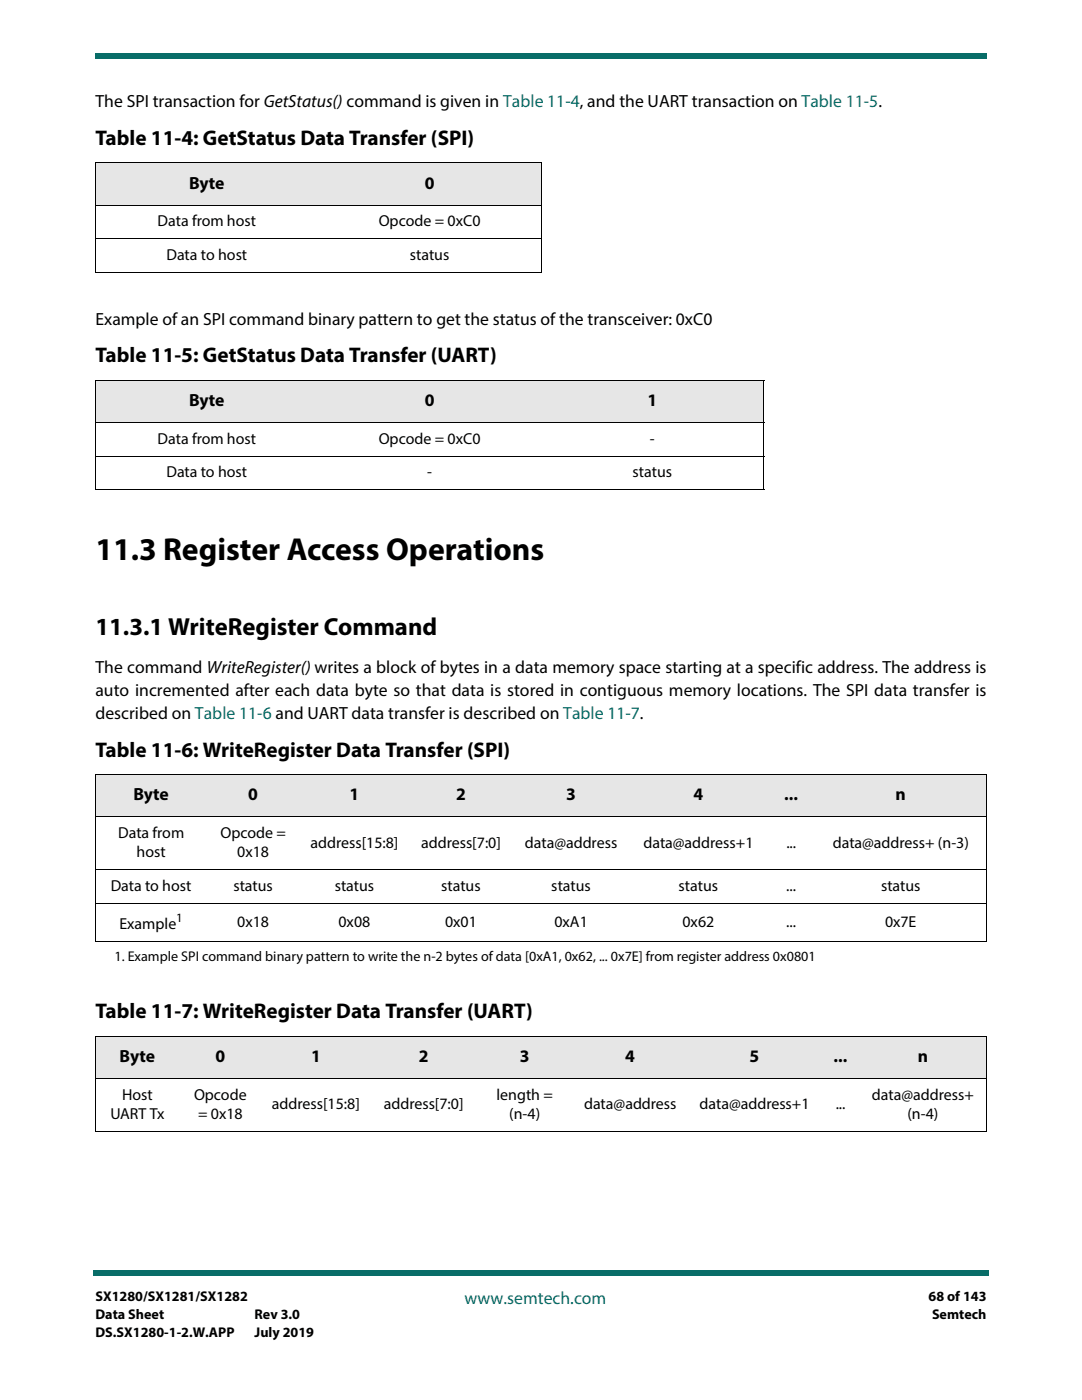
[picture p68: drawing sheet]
<svg xmlns="http://www.w3.org/2000/svg" width="216mm" height="279mm" viewBox="0 0 216 279" stroke-linecap="round" stroke-linejoin="round" font-family="sans-serif">
<defs><g id="words">
<text font-size="6.3" x="19" y="111.8">11.3 Register Access Operations</text>
<text font-size="4.9" x="19" y="126.8">11.3.1 WriteRegister Command</text>
<g font-size="4.2">
<text x="19" y="28.9">Table 11-4: GetStatus Data Transfer (SPI)</text>
<text x="19" y="72.3">Table 11-5: GetStatus Data Transfer (UART)</text>
<text x="19" y="151">Table 11-6: WriteRegister Data Transfer (SPI)</text>
<text x="19" y="203.2">Table 11-7: WriteRegister Data Transfer (UART)</text>
</g>
<g font-size="3.5">
<text x="19" y="21.4">The SPI transaction for GetStatus() command is given in Table 11-4, and the UART transaction on Table 11-5.</text>
<text x="37.7" y="37.6">Byte</text>
<text x="84.8" y="37.6">0</text>
<text x="19" y="64.8">Example of an SPI command binary pattern to get the status of the transceiver: 0xC0</text>
<text x="37.7" y="81">Byte</text>
<text x="84.8" y="81">0</text>
<text x="129.2" y="81">1</text>
<text x="19" y="134.3">The command WriteRegister()writes a block of bytes in a data memory space starting at a specific address. The address is</text>
<text x="19" y="138.9">auto incremented after each data byte so that data is stored in contiguous memory locations. The SPI data transfer is</text>
<text x="19" y="143.5">described on Table 11-6 and UART data transfer is described on Table 11-7.</text>
<text x="26.6" y="159.7">Byte</text>
<text x="49.6" y="159.7">0</text>
<text x="69.7" y="159.7">1</text>
<text x="91" y="159.7">2</text>
<text x="113" y="159.7">3</text>
<text x="138.4" y="159.7">4</text>
<text x="156.5" y="159.7">...</text>
<text x="178.7" y="159.7">n</text>
<text x="23.9" y="211.9">Byte</text>
<text x="43" y="211.9">0</text>
<text x="62.1" y="211.9">1</text>
<text x="83.5" y="211.9">2</text>
<text x="103.7" y="211.9">3</text>
<text x="124.8" y="211.9">4</text>
<text x="149.6" y="211.9">5</text>
<text x="166.3" y="211.9">...</text>
<text x="183.1" y="211.9">n</text>
</g>
<text font-size="3.5" fill="#086d68" x="92.7" y="260.2">www.semtech.com</text>
<g font-size="3.2">
<text x="31.4" y="45.1">Data from host</text>
<text x="75.6" y="45.1">Opcode = 0xC0</text>
<text x="33.2" y="51.9">Data to host</text>
<text x="81.8" y="51.9">status</text>
<text x="31.4" y="88.5">Data from host</text>
<text x="75.6" y="88.5">Opcode = 0xC0</text>
<text x="129.7" y="88.5">-</text>
<text x="33.2" y="95.2">Data to host</text>
<text x="85.2" y="95.2">-</text>
<text x="126.2" y="95.2">status</text>
<text x="23.6" y="167.2">Data from</text>
<text x="44" y="167.2">Opcode =</text>
<text x="27.3" y="171.1">host</text>
<text x="47.3" y="171.1">0x18</text>
<text x="62" y="169.2">address[15:8]</text>
<text x="84" y="169.2">address[7:0]</text>
<text x="104.7" y="169.2">data@address</text>
<text x="128.4" y="169.2">data@address+1</text>
<text x="156.9" y="169.2">...</text>
<text x="166.2" y="169.2">data@address+ (n-3)</text>
<text x="22.1" y="177.8">Data to host</text>
<text x="46.6" y="177.8">status</text>
<text x="66.8" y="177.8">status</text>
<text x="88.1" y="177.8">status</text>
<text x="110" y="177.8">status</text>
<text x="135.4" y="177.8">status</text>
<text x="156.9" y="177.8">...</text>
<text x="175.8" y="177.8">status</text>
<text x="23.8" y="185.4">Example</text>
<text x="47.3" y="184.9">0x18</text>
<text x="67.6" y="184.9">0x08</text>
<text x="88.8" y="184.9">0x01</text>
<text x="110.6" y="184.9">0xA1</text>
<text x="136.2" y="184.9">0x62</text>
<text x="156.9" y="184.9">...</text>
<text x="176.6" y="184.9">0x7E</text>
<text x="24.4" y="219.5">Host</text>
<text x="38.7" y="219.5">Opcode</text>
<text x="54.3" y="221.4">address[15:8]</text>
<text x="76.6" y="221.4">address[7:0]</text>
<text x="99.1" y="219.5">length =</text>
<text x="116.5" y="221.4">data@address</text>
<text x="139.6" y="221.4">data@address+1</text>
<text x="166.7" y="221.4">...</text>
<text x="174" y="219.5">data@address+</text>
<text x="22" y="223.3">UART Tx</text>
<text x="39.5" y="223.3">= 0x18</text>
<text x="101.6" y="223.3">(n-4)</text>
<text x="181.1" y="223.3">(n-4)</text>
</g>
<g font-size="2.8">
<text x="22.9" y="191.7">1. Example SPI command binary pattern to write the n-2 bytes of data [0xA1, 0x62, ... 0x7E] from register address 0x0801</text>
<text x="19" y="259.7">SX1280/SX1281/SX1282</text>
<text x="19" y="263.2">Data Sheet</text>
<text x="50.8" y="263.2">Rev 3.0</text>
<text x="185.3" y="259.7">68 of 143</text>
<text x="186" y="263.2">Semtech</text>
<text x="19" y="266.7">DS.SX1280-1-2.W.APP</text>
<text x="50.8" y="266.7">July 2019</text>
</g>
<text font-size="2.5" x="35.2" y="184.1">1</text>
</g></defs>
<g fill="#086d68">
<path d="M18.5 253.5h.5v1h-.5z"/>
<path d="M19 253.5h178.4v1h-178.4z"/>
</g>
<path d="M19 6.4h177.8v9.5h-177.8z" fill="#fff"/>
<g fill="#086d68">
<path d="M19 10.6v1z"/>
<path d="M19 10.6h177.8v1h-177.8z"/>
</g>
<g fill="#e6e6e6">
<path d="M19 32.4h44.5v8.5h-44.5z"/>
<path d="M63.5 32.4h44.4v8.5h-44.4z"/>
<path d="M19 75.8h44.5v8.5h-44.5z"/>
<path d="M63.5 75.8h44.4v8.5h-44.4z"/>
<path d="M107.9 75.8h44.5v8.5h-44.5z"/>
<path d="M19 154.5h22.3v8.5h-22.3z"/>
<path d="M41.3 154.5h18.5v8.5h-18.5z"/>
<path d="M59.8 154.5h21.9v8.5h-21.9z"/>
<path d="M81.7 154.5h20.6v8.5h-20.6z"/>
<path d="M102.3 154.5h23.3v8.5h-23.3z"/>
<path d="M125.6 154.5h27.5v8.5h-27.5z"/>
<path d="M153.1 154.5h9.5v8.5h-9.5z"/>
<path d="M162.6 154.5h34.2v8.5h-34.2z"/>
<path d="M19 206.8h16.8v8.4h-16.8z"/>
<path d="M35.8 206.8h16.3v8.4h-16.3z"/>
<path d="M52.1 206.8h21.9v8.4h-21.9z"/>
<path d="M74 206.8h21.1v8.4h-21.1z"/>
<path d="M95.1 206.8h19.2v8.4h-19.2z"/>
<path d="M114.3 206.8h22.9v8.4h-22.9z"/>
<path d="M137.2 206.8h26.7v8.4h-26.7z"/>
<path d="M163.9 206.8h7.6v8.4h-7.6z"/>
<path d="M171.5 206.8h25.3v8.4h-25.3z"/>
</g>
<g fill="none" stroke="#000" stroke-width=".2">
<path d="M19 32.4h89M19 32.5v21.7M107.9 32.5v21.7M19 40.9h89M19 47.6h89M19 54.3h89M19 75.8h133.5M19 75.9v21.7M152.4 75.9v21.7M19 84.3h133.5M19 91h133.5M19 97.7h133.5"/>
<path d="M19 154.5h177.9M19 154.6v33.1M196.8 154.6v33.1M19 163h177.9M19 173.6h177.9M19 180.3h177.9M19 187.8h177.9M19 206.8h177.8M19 215.2h177.8M19 206.8v18.9M196.8 206.8v18.9M19 225.8h177.8"/>
</g>
<use href="#words"/>
</svg>
